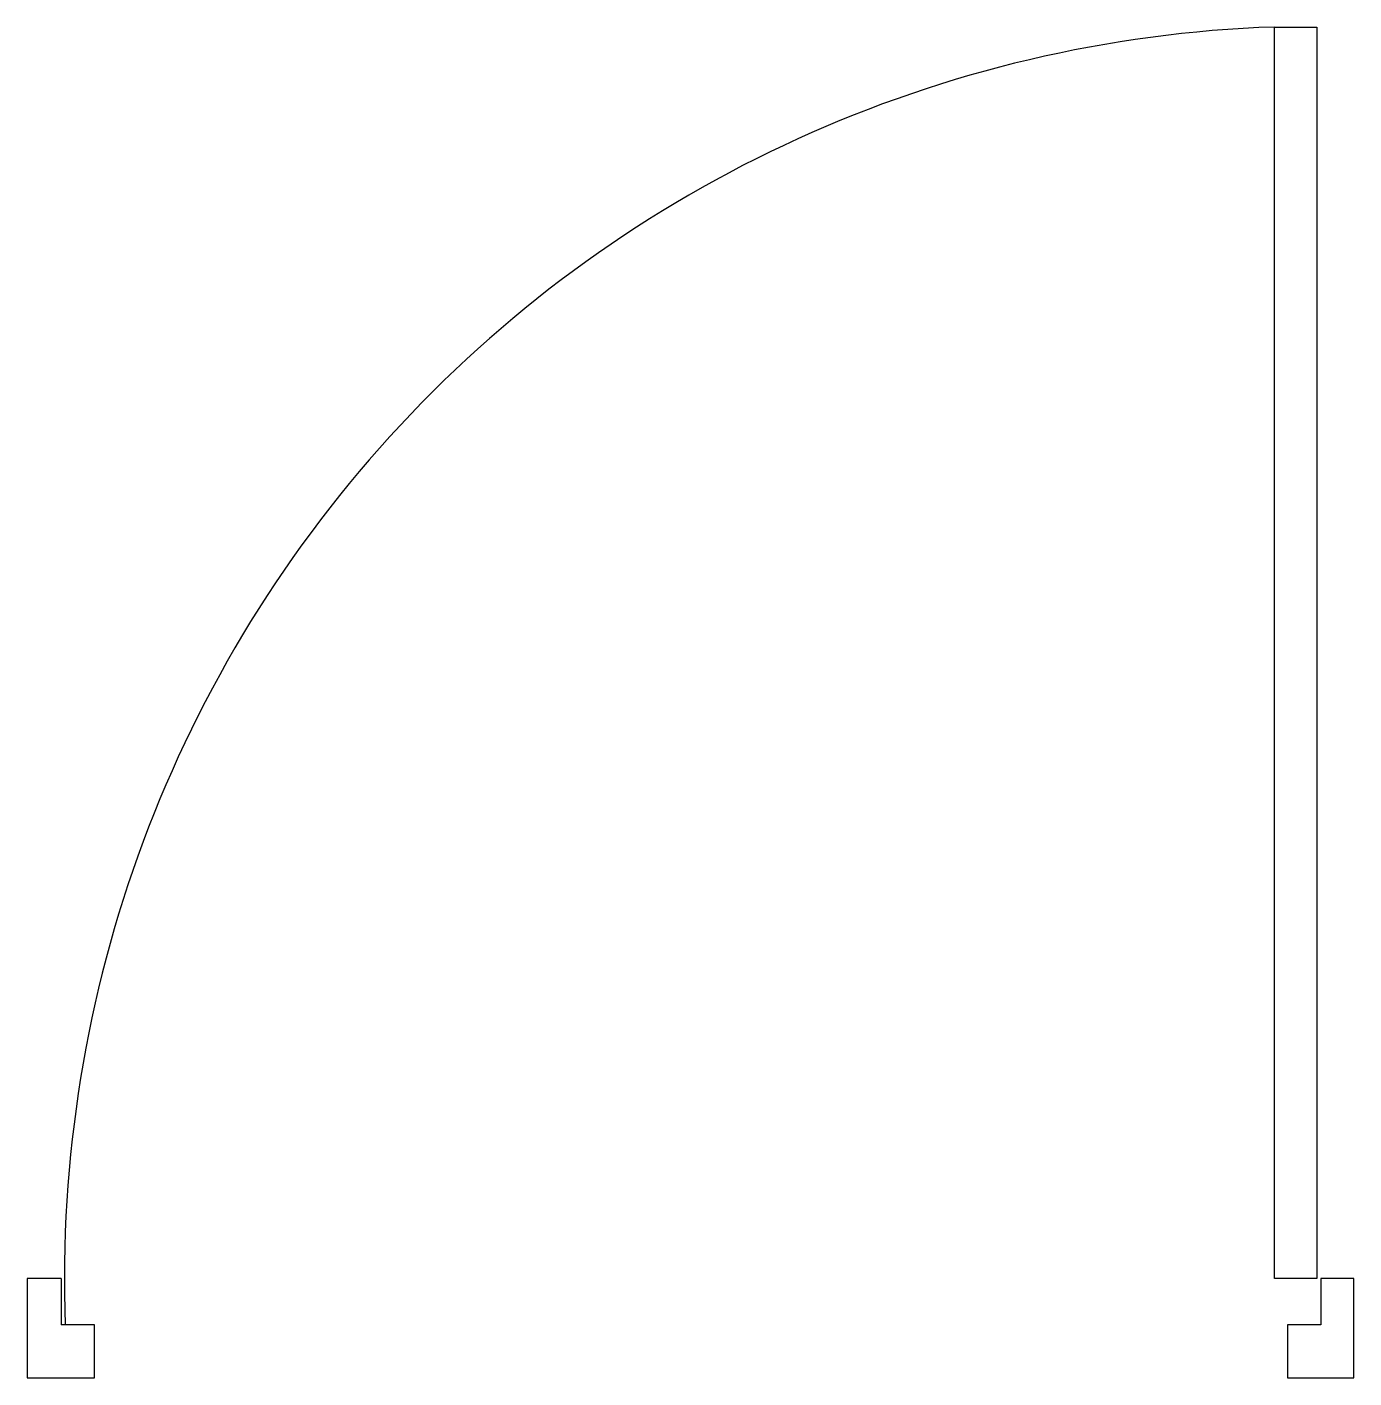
# Model space of a CAD drawing. Extents: x -1 to 0, y 0 to 1.02.
import ezdxf

# ---------------------------------------------------------------- set-up
doc = ezdxf.new("R2010")
doc.units = 0
doc.header["$MEASUREMENT"] = 0
doc.layers.get('0').update_dxf_attribs({"linetype": 'CONTINUOUS'})

msp = doc.modelspace()

# ---------------------------------------------------------------- linework, layer by layer
msp.add_line((-0.9742, 0.0749), (-0.9742, 0.04))
for points in [[(-0.028, 1.0181), (-0.028, 0.0749), (-0.0599, 0.0749), (-0.0599, 1.0181)], [(-0.025, 0.0749), (-0.025, 0.04), (-0.05, 0.04), (-0.05, 0), (0, 0), (0, 0.0749)]]:
    msp.add_lwpolyline(points, close=True)
msp.add_lwpolyline([(-0.9742, 0.0749), (-1, 0.0749), (-1, 0), (-0.9492, 0), (-0.9492, 0.04), (-0.9742, 0.04)])
msp.add_arc((-0.028, 0.0749), 0.9438, 91.9415, 182.1236)

doc.saveas('drawing.dxf')
